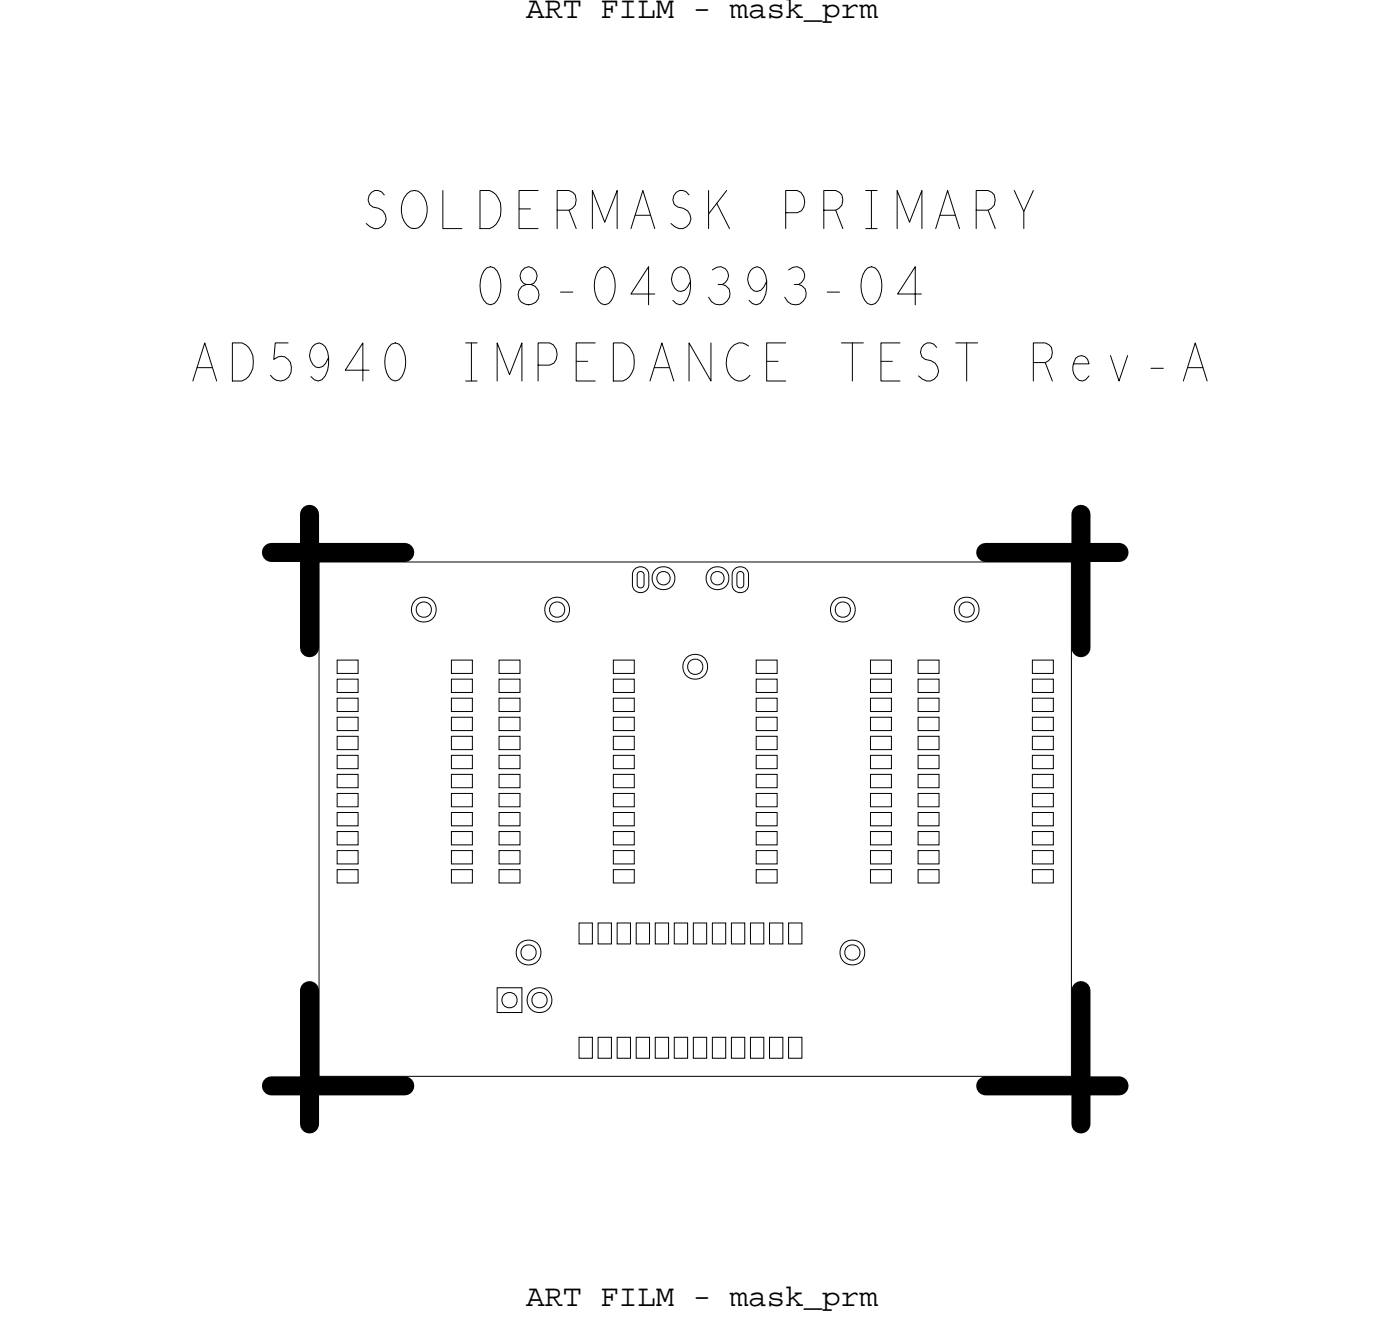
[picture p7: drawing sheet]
<svg xmlns="http://www.w3.org/2000/svg" width="93mm" height="88mm" viewBox="0 0 93 88" stroke-linecap="round" stroke-linejoin="round" font-family="sans-serif">
<defs><g id="words">
<text font-size="2.5" x="69" y="25.4">Rev-A</text>
<g font-size="2.1">
<text x="35.1" y="1.2">ART FILM - mask_prm</text>
<text x="35.1" y="87">ART FILM - mask_prm</text>
</g>
</g></defs>
<!-- layer: Board Outline -->
<path d="M21.3 37.5h50.1v34.3h-50.1z" fill="none" stroke="#000" stroke-width=".07"/>
<path d="M18.1 36.8h8.9zM20.6 34.3v8.9zM65.7 36.8h8.9zM72.1 34.3v8.9zM18.1 72.4h8.9zM20.6 66v8.9zM65.7 72.4h8.9zM72.1 66v8.9z" fill="none" stroke="#000" stroke-width="1.3"/>
<!-- layer: Nets -->
<g fill="none" stroke="#000" stroke-width=".07">
<path d="M42.3 38l.3-.2h.3l.2 .2 .2 .3v.7l-.2 .3-.2 .2h-.3l-.3-.2-.1-.3v-.7zM42.6 38.2h.3v.1v.7v.1l-.2 .1-.1-.1-.1-.1zM48.9 38l.3-.2h.3l.3 .2 .1 .3v.7l-.1 .3-.3 .2h-.3l-.3-.2-.1-.3v-.7zM49.2 38.2h.3l.1 .1v.7l-.1 .1-.1 .1-.2-.1-.1-.1zM22.5 54.2h1.4v.9h-1.4zM22.5 52.9h1.4v.9h-1.4zM22.5 51.6h1.4v.9h-1.4zM22.5 50.4h1.4v.8h-1.4zM22.5 49.1h1.4v.9h-1.4zM22.5 47.8h1.4v.9h-1.4zM22.5 46.5h1.4v.9h-1.4zM22.5 45.3h1.4v.9h-1.4z"/>
<path d="M22.5 58h1.4v.9h-1.4zM22.5 56.7h1.4v.9h-1.4zM22.5 55.4h1.4v.9h-1.4zM22.5 44h1.4v.9h-1.4zM30.1 52.9h1.4v.9h-1.4zM30.1 51.6h1.4v.9h-1.4zM30.1 50.4h1.4v.8h-1.4zM30.1 49.1h1.4v.9h-1.4zM30.1 47.8h1.4v.9h-1.4zM30.1 46.5h1.4v.9h-1.4zM30.1 45.3h1.4v.9h-1.4zM30.1 44h1.4v.9h-1.4z"/>
<path d="M30.1 56.7h1.4v.9h-1.4zM30.1 55.4h1.4v.9h-1.4zM30.1 54.2h1.4v.9h-1.4zM30.1 58h1.4v.9h-1.4zM33.3 54.2h1.4v.9h-1.4zM33.3 52.9h1.4v.9h-1.4zM33.3 51.6h1.4v.9h-1.4zM33.3 50.4h1.4v.8h-1.4zM33.3 49.1h1.4v.9h-1.4zM33.3 47.8h1.4v.9h-1.4zM33.3 46.5h1.4v.9h-1.4zM33.3 45.3h1.4v.9h-1.4z"/>
<path d="M33.3 58h1.4v.9h-1.4zM33.3 56.7h1.4v.9h-1.4zM33.3 55.4h1.4v.9h-1.4zM33.3 44h1.4v.9h-1.4zM40.9 52.9h1.4v.9h-1.4zM40.9 51.6h1.4v.9h-1.4zM40.9 50.4h1.4v.8h-1.4zM40.9 49.1h1.4v.9h-1.4zM40.9 47.8h1.4v.9h-1.4zM40.9 46.5h1.4v.9h-1.4zM40.9 45.3h1.4v.9h-1.4zM40.9 44h1.4v.9h-1.4z"/>
<path d="M40.9 56.7h1.4v.9h-1.4zM40.9 55.4h1.4v.9h-1.4zM40.9 54.2h1.4v.9h-1.4zM40.9 58h1.4v.9h-1.4zM50.4 54.2h1.4v.9h-1.4zM50.4 52.9h1.4v.9h-1.4zM50.4 51.6h1.4v.9h-1.4zM50.4 50.4h1.4v.8h-1.4zM50.4 49.1h1.4v.9h-1.4zM50.4 47.8h1.4v.9h-1.4zM50.4 46.5h1.4v.9h-1.4zM50.4 45.3h1.4v.9h-1.4z"/>
<path d="M50.4 58h1.4v.9h-1.4zM50.4 56.7h1.4v.9h-1.4zM50.4 55.4h1.4v.9h-1.4zM50.4 44h1.4v.9h-1.4zM58 52.9h1.4v.9h-1.4zM58 51.6h1.4v.9h-1.4zM58 50.4h1.4v.8h-1.4zM58 49.1h1.4v.9h-1.4zM58 47.8h1.4v.9h-1.4zM58 46.5h1.4v.9h-1.4zM58 45.3h1.4v.9h-1.4zM58 44h1.4v.9h-1.4z"/>
<path d="M58 56.7h1.4v.9h-1.4zM58 55.4h1.4v.9h-1.4zM58 54.2h1.4v.9h-1.4zM58 58h1.4v.9h-1.4zM61.2 54.2h1.4v.9h-1.4zM61.2 52.9h1.4v.9h-1.4zM61.2 51.6h1.4v.9h-1.4zM61.2 50.4h1.4v.8h-1.4zM61.2 49.1h1.4v.9h-1.4zM61.2 47.8h1.4v.9h-1.4zM61.2 46.5h1.4v.9h-1.4zM61.2 45.3h1.4v.9h-1.4z"/>
<path d="M61.2 58h1.4v.9h-1.4zM61.2 56.7h1.4v.9h-1.4zM61.2 55.4h1.4v.9h-1.4zM61.2 44h1.4v.9h-1.4zM68.8 52.9h1.4v.9h-1.4zM68.8 51.6h1.4v.9h-1.4zM68.8 50.4h1.4v.8h-1.4zM68.8 49.1h1.4v.9h-1.4zM68.8 47.8h1.4v.9h-1.4zM68.8 46.5h1.4v.9h-1.4zM68.8 45.3h1.4v.9h-1.4zM68.8 44h1.4v.9h-1.4z"/>
<path d="M68.8 56.7h1.4v.9h-1.4zM68.8 55.4h1.4v.9h-1.4zM68.8 54.2h1.4v.9h-1.4zM68.8 58h1.4v.9h-1.4zM33.1 65.8h1.7v1.7h-1.7zM38.6 61.5h.9v1.4h-.9zM38.6 69.2h.9v1.3h-.9zM39.9 61.5h.9v1.4h-.9zM39.9 69.2h.9v1.3h-.9zM41.1 61.5h.9v1.4h-.9zM41.1 69.2h.9v1.3h-.9zM42.4 61.5h.9v1.4h-.9z"/>
<path d="M42.4 69.2h.9v1.3h-.9zM43.7 61.5h.9v1.4h-.9zM43.7 69.2h.9v1.3h-.9zM45 61.5h.8v1.4h-.8zM45 69.2h.8v1.3h-.8zM46.2 61.5h.9v1.4h-.9zM46.2 69.2h.9v1.3h-.9zM47.5 61.5h.9v1.4h-.9zM47.5 69.2h.9v1.3h-.9zM48.8 69.2h.9v1.3h-.9zM48.8 61.5h.9v1.4h-.9zM50 61.5h.9v1.4h-.9z"/>
<path d="M50 69.2h.9v1.3h-.9zM51.3 61.5h.9v1.4h-.9zM51.3 69.2h.9v1.3h-.9zM52.6 61.5h.9v1.4h-.9zM52.6 69.2h.9v1.3h-.9z"/>
<circle cx="44.2" cy="38.5" r=".45"/>
<circle cx="44.2" cy="38.6" r=".77"/>
<circle cx="47.8" cy="38.5" r=".45"/>
<circle cx="47.8" cy="38.6" r=".77"/>
<circle cx="28.3" cy="40.6" r=".51"/>
<circle cx="28.3" cy="40.6" r=".83"/>
<circle cx="37.1" cy="40.6" r=".51"/>
<circle cx="37.1" cy="40.6" r=".83"/>
<circle cx="46.4" cy="44.5" r=".51"/>
<circle cx="46.4" cy="44.5" r=".83"/>
<circle cx="56.2" cy="40.6" r=".51"/>
<circle cx="56.2" cy="40.6" r=".83"/>
<circle cx="64.4" cy="40.6" r=".51"/>
<circle cx="64.5" cy="40.6" r=".83"/>
<circle cx="34" cy="66.7" r=".51"/>
<circle cx="35.2" cy="63.5" r=".51"/>
<circle cx="35.2" cy="63.5" r=".83"/>
<circle cx="36" cy="66.7" r=".51"/>
<circle cx="36" cy="66.7" r=".83"/>
<circle cx="56.8" cy="63.5" r=".51"/>
<circle cx="56.8" cy="63.5" r=".83"/>
</g>
<!-- layer: Text -->
<g fill="none" stroke="#000" stroke-width=".07">
<path d="M25.6 13a.58 .58 0 0 0-.9-.1 .58 .58 0 0 0 .2 .9 .74 .74 0 0 1 .8 .6 .74 .74 0 0 1-.5 .8h-.2l-.6-.3M27.1 12.9a.76 .76 0 0 1 .9-.1 .76 .76 0 0 1 .4 .7 1.51 1.51 0 0 1-.5 1.7 .95 .95 0 0 1-1.1-1.1 1.54 1.54 0 0 1 .3-1.2zM29.5 12.7v2.5h1.3M32 12.7h.6a1.44 1.44 0 0 1 0 2.5h-.6zM32.4 17.9a.57 .57 0 0 1 .9 .4 1.82 1.82 0 0 1-.3 1.9 .57 .57 0 0 1-.9-.4 1.82 1.82 0 0 1 .3-1.9zM34.6 13.9h.8M34.8 18.1a.58 .58 0 0 0 0 .6 .58 .58 0 0 0 .6 .3 .69 .69 0 0 1 .4 1 .69 .69 0 0 1-1.1 0 .69 .69 0 0 1 .4-1 .58 .58 0 0 0 .7-.8 .58 .58 0 0 0-1-.1zM35.9 12.7h-1.3v2.5h1.3M37.1 14h.8a.69 .69 0 0 0 .5-.6 .69 .69 0 0 0-.5-.7h-.8v2.5M37.4 19.5h.8M37.9 14l.5 1.2M39.5 15.2v-2.5l.8 2.1 .8-2.1v2.5"/>
<path d="M40.1 17.9a.57 .57 0 0 1 .8 .4 1.82 1.82 0 0 1-.3 1.9 .57 .57 0 0 1-.8-.4 1.82 1.82 0 0 1 .3-1.9zM42.1 15.2l.8-2.5 .8 2.5M42.4 14.4h1M43.7 19.6h-1.6l1.1-1.8v2.5M45.9 13a.58 .58 0 0 0-.9-.1 .58 .58 0 0 0 .2 .9 .74 .74 0 0 1 .8 .6 .74 .74 0 0 1-.5 .8h-.2l-.6-.3M46 18.8l-.2 .3a.49 .49 0 0 1-.8 .1 .88 .88 0 0 1 .4-1.4 .88 .88 0 0 1 .6 1 1.72 1.72 0 0 1-.4 1.4l-.3 .1-.2-.1-.2-.2M47.2 12.7v2.5M47.5 18a.61 .61 0 0 1 1 0 .61 .61 0 0 1-.3 1M47.8 13.5l.8 1.7M47.9 19a.69 .69 0 0 1 .8 .8 .69 .69 0 0 1-1 .5l-.3-.2-.2-.3M48.5 12.7l-1.3 1.6M51.1 18.8l-.2 .3a.49 .49 0 0 1-.8 .1 .88 .88 0 0 1 .4-1.4 .88 .88 0 0 1 .6 1 1.72 1.72 0 0 1-.4 1.4l-.3 .1-.2-.1-.3-.2"/>
<path d="M52.4 14.2h.7a.79 .79 0 0 0 .6-.8 .79 .79 0 0 0-.6-.7h-.7v2.5M52.6 18a.61 .61 0 0 1 .9 0 .61 .61 0 0 1-.3 1M53 19a.69 .69 0 0 1 .8 .8 .69 .69 0 0 1-1 .5l-.3-.2-.2-.3M54.9 14h.8a.69 .69 0 0 0 .5-.6 .69 .69 0 0 0-.5-.7h-.8v2.5M55.1 19.5h.9M55.7 14l.5 1.2M57.7 15.2h.8M57.7 12.7h.8M57.8 17.9a.57 .57 0 0 1 .9 .4 1.82 1.82 0 0 1-.3 1.9 .57 .57 0 0 1-.9-.4 1.82 1.82 0 0 1 .3-1.9zM58.1 12.7v2.5M59.8 15.2v-2.5l.8 2.1 .9-2.1v2.5M61.4 19.6h-1.6l1.2-1.8v2.5"/>
<path d="M62.4 15.2l.8-2.5 .8 2.5M62.7 14.4h1M65.1 14h.8a.69 .69 0 0 0 .5-.6 .69 .69 0 0 0-.5-.7h-.8v2.5M65.9 14l.5 1.2M67.6 12.7l.7 1.4v1.1M68.9 12.7l-.6 1.4M12.9 25.4l.8-2.5 .7 2.5M13.1 24.5h1.1M15.5 22.9h.6a1.44 1.44 0 0 1 0 2.5h-.6zM19.2 22.9h-.8l-.1 1.1a.68 .68 0 0 1 .7-.2 .68 .68 0 0 1 .4 .7 .76 .76 0 0 1-.5 .8 .76 .76 0 0 1-.9-.3M21.9 23.8l-.2 .4a.49 .49 0 0 1-.8 .1 .88 .88 0 0 1 .4-1.4 .88 .88 0 0 1 .6 .9 1.72 1.72 0 0 1-.4 1.5l-.3 .1-.2-.1-.3-.2M24.6 24.7h-1.6l1.2-1.8v2.5"/>
<path d="M26.1 22.9a.57 .57 0 0 1 .8 .5 1.82 1.82 0 0 1-.3 1.9 .57 .57 0 0 1-.8-.5 1.82 1.82 0 0 1 .3-1.9zM31.1 22.9h.7M31.1 25.4h.7M31.4 22.9v2.5M33.1 25.4v-2.5l.9 2.1 .8-2.1v2.5M35.9 24.3h.7a.79 .79 0 0 0 .5-.7 .79 .79 0 0 0-.5-.7h-.7v2.5M38.4 24.1h.8M39.7 22.9h-1.3v2.5h1.3M40.9 22.9h.6a1.44 1.44 0 0 1 0 2.5h-.6zM43.3 25.4l.8-2.5 .8 2.5M43.6 24.5h1M47.4 22.9v2.5l-1.5-2.5v2.5"/>
<path d="M49.9 23.1a.81 .81 0 0 0-1.3 .4 1.37 1.37 0 0 0 .6 1.9 .89 .89 0 0 0 .8-.4M51.1 24.1h.8M52.4 22.9h-1.3v2.5h1.3M56.1 22.9h1.5M56.8 22.9v2.5M58.7 24.1h.8M60 22.9h-1.3v2.5h1.3M62.5 23.2a.58 .58 0 0 0-1-.2 .58 .58 0 0 0 .2 1 .74 .74 0 0 1 .8 .5 .74 .74 0 0 1-.5 .9h-.2l-.6-.3M63.7 22.9h1.5M64.5 22.9v2.5M68.9 24.2h.8a.69 .69 0 0 0 .5-.7 .69 .69 0 0 0-.5-.6h-.8v2.5M78.9 25.4l.8-2.5 .8 2.5"/>
</g>
<use href="#words"/>
</svg>
